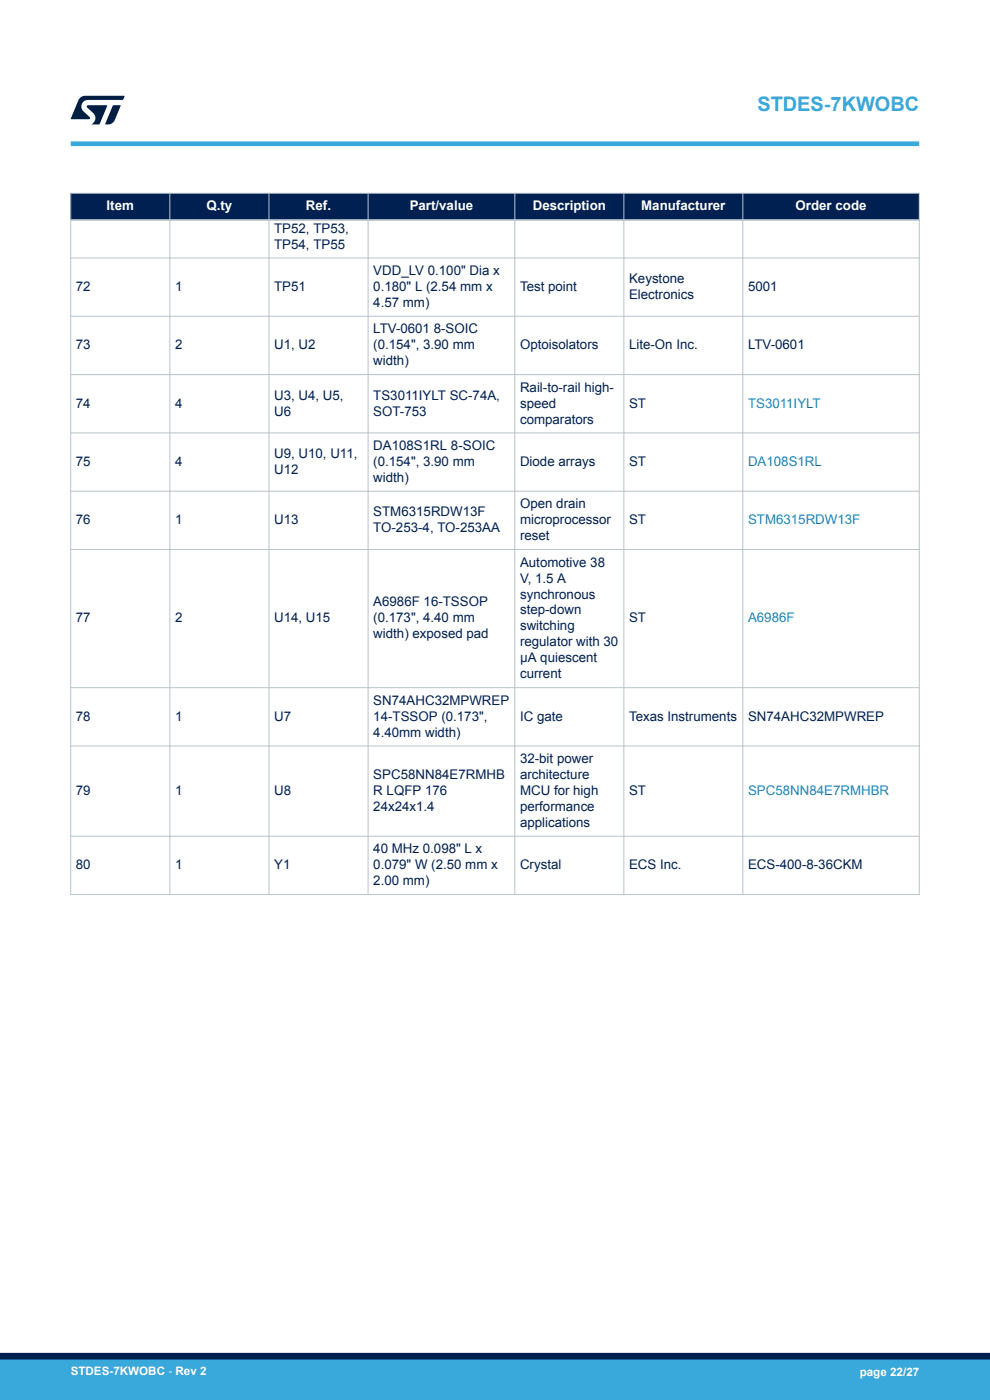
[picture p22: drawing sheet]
<svg xmlns="http://www.w3.org/2000/svg" width="210mm" height="297mm" viewBox="0 0 210 297" stroke-linecap="round" stroke-linejoin="round" font-family="sans-serif">
<defs><g id="words">
<text font-size="4.2" fill="#39a9dc" x="160.7" y="23.5">STDES-7KWOBC</text>
<g font-size="2.8" fill="#fff">
<text x="22.6" y="44.6">Item</text>
<text x="43.8" y="44.6">Q.ty</text>
<text x="64.9" y="44.6">Ref.</text>
<text x="86.9" y="44.6">Part/value</text>
<text x="113" y="44.6">Description</text>
<text x="136" y="44.6">Manufacturer</text>
<text x="168.8" y="44.6">Order code</text>
</g>
<g font-size="2.8" fill="#002052">
<text x="58.2" y="49.4">TP52, TP53,</text>
<text x="58.2" y="52.7">TP54, TP55</text>
<text x="79.2" y="58.3">VDD_LV 0.100&quot; Dia x</text>
<text x="16.1" y="61.7">72</text>
<text x="37.1" y="61.7">1</text>
<text x="58.2" y="61.7">TP51</text>
<text x="79.2" y="61.7">0.180&quot; L (2.54 mm x</text>
<text x="79.2" y="65.1">4.57 mm)</text>
<text x="110.3" y="61.7">Test point</text>
<text x="133.4" y="60">Keystone</text>
<text x="133.4" y="63.4">Electronics</text>
<text x="158.7" y="61.7">5001</text>
<text x="79.2" y="70.7">LTV-0601 8-SOIC</text>
<text x="16.1" y="74.1">73</text>
<text x="37.1" y="74.1">2</text>
<text x="58.2" y="74.1">U1, U2</text>
<text x="79.2" y="74.1">(0.154&quot;, 3.90 mm</text>
<text x="79.2" y="77.5">width)</text>
<text x="110.3" y="74.1">Optoisolators</text>
<text x="133.4" y="74.1">Lite-On Inc.</text>
<text x="158.7" y="74.1">LTV-0601</text>
<text x="110.3" y="83.1">Rail-to-rail high-</text>
<text x="16.1" y="86.5">74</text>
<text x="37.1" y="86.5">4</text>
<text x="58.2" y="84.8">U3, U4, U5,</text>
<text x="58.2" y="88.2">U6</text>
<text x="79.2" y="84.8">TS3011IYLT SC-74A,</text>
<text x="79.2" y="88.2">SOT-753</text>
<text x="110.3" y="86.5">speed</text>
<text x="110.3" y="89.9">comparators</text>
<text x="133.4" y="86.5">ST</text>
<text x="79.2" y="95.5">DA108S1RL 8-SOIC</text>
<text x="16.1" y="98.8">75</text>
<text x="37.1" y="98.8">4</text>
<text x="58.2" y="97.1">U9, U10, U11,</text>
<text x="58.2" y="100.5">U12</text>
<text x="79.2" y="98.8">(0.154&quot;, 3.90 mm</text>
<text x="110.3" y="98.8">Diode arrays</text>
<text x="133.4" y="98.8">ST</text>
<text x="79.2" y="102.2">width)</text>
<text x="110.3" y="107.8">Open drain</text>
<text x="16.1" y="111.2">76</text>
<text x="37.1" y="111.2">1</text>
<text x="58.2" y="111.2">U13</text>
<text x="79.2" y="109.5">STM6315RDW13F</text>
<text x="79.2" y="112.9">TO-253-4, TO-253AA</text>
<text x="110.3" y="111.2">microprocessor</text>
<text x="133.4" y="111.2">ST</text>
<text x="110.3" y="114.6">reset</text>
<text x="110.3" y="120.2">Automotive 38</text>
<text x="110.3" y="123.6">V, 1.5 A</text>
<text x="79.2" y="128.7">A6986F 16-TSSOP</text>
<text x="110.3" y="127">synchronous</text>
<text x="110.3" y="130.4">step-down</text>
<text x="16.1" y="132">77</text>
<text x="37.1" y="132">2</text>
<text x="58.2" y="132">U14, U15</text>
<text x="79.2" y="132">(0.173&quot;, 4.40 mm</text>
<text x="79.2" y="135.4">width) exposed pad</text>
<text x="110.3" y="133.7">switching</text>
<text x="110.3" y="137.1">regulator with 30</text>
<text x="133.4" y="132">ST</text>
<text x="110.3" y="140.5">µA quiescent</text>
<text x="110.3" y="143.9">current</text>
<text x="79.2" y="149.5">SN74AHC32MPWREP</text>
<text x="16.1" y="152.9">78</text>
<text x="37.1" y="152.9">1</text>
<text x="58.2" y="152.9">U7</text>
<text x="79.2" y="152.9">14-TSSOP (0.173&quot;,</text>
<text x="110.3" y="152.9">IC gate</text>
<text x="133.4" y="152.9">Texas Instruments</text>
<text x="158.7" y="152.9">SN74AHC32MPWREP</text>
<text x="79.2" y="156.3">4.40mm width)</text>
<text x="110.3" y="161.9">32-bit power</text>
<text x="79.2" y="165.3">SPC58NN84E7RMHB</text>
<text x="110.3" y="165.3">architecture</text>
<text x="16.1" y="168.6">79</text>
<text x="37.1" y="168.6">1</text>
<text x="58.2" y="168.6">U8</text>
<text x="79.2" y="168.6">R LQFP 176</text>
<text x="79.2" y="172">24x24x1.4</text>
<text x="110.3" y="168.6">MCU for high</text>
<text x="110.3" y="172">performance</text>
<text x="133.4" y="168.6">ST</text>
<text x="110.3" y="175.4">applications</text>
<text x="16.1" y="184.4">80</text>
<text x="37.1" y="184.4">1</text>
<text x="58.2" y="184.4">Y1</text>
<text x="79.2" y="181">40 MHz 0.098&quot; L x</text>
<text x="79.2" y="184.4">0.079&quot; W (2.50 mm x</text>
<text x="110.3" y="184.4">Crystal</text>
<text x="133.4" y="184.4">ECS Inc.</text>
<text x="158.7" y="184.4">ECS-400-8-36CKM</text>
<text x="79.2" y="187.8">2.00 mm)</text>
</g>
<g font-size="2.8" fill="#1f81af">
<text x="158.7" y="86.5">TS3011IYLT</text>
<text x="158.7" y="98.8">DA108S1RL</text>
<text x="158.7" y="111.2">STM6315RDW13F</text>
<text x="158.7" y="132">A6986F</text>
<text x="158.7" y="168.6">SPC58NN84E7RMHBR</text>
</g>
<g font-size="2.5" fill="#fff">
<text x="15" y="291.6">STDES-7KWOBC - Rev 2</text>
<text x="182.4" y="291.9">page 22/27</text>
</g>
</g></defs>
<g fill="#002052">
<path d="M15 41h180v5.7h-180z" fill-rule="evenodd"/>
<path d="M15 41h180v5.7h-180z" fill-rule="evenodd"/>
</g>
<g fill="none" stroke="#b9c4ca" stroke-width=".21">
<path d="M14.9 41h180.2M14.9 54.7h180.2M15 40.9v149M36 40.9v149M57.1 40.9v149M78.1 40.9v149M109.2 40.9v149M132.3 40.9v149M157.6 40.9v149M195 40.9v149M14.9 67.1h180.2M14.9 79.5h180.2"/>
<path d="M14.9 91.8h180.2M14.9 104.2h180.2M14.9 116.6h180.2M14.9 145.9h180.2M14.9 158.3h180.2M14.9 177.4h180.2M14.9 189.8h180.2"/>
</g>
<path d="M14.9 46.7h180.2" fill="none" stroke="#b9c4ca" stroke-width=".35"/>
<path d="M15 30.5h180" fill="none" stroke="#39a9dc" stroke-width="1"/>
<g fill="#001e41">
<path d="M17.1 20.7l.9-.4 8.4 .1-.3 .8h-7.4a1.4 1.4 0 0 0-1.3 .8 1.4 1.4 0 0 0 .2 1.5l1.4 1.3v.4l-4 .1 1.6-4.1z"/>
<path d="M24 22.4h1.6l-1.3 3.1a1.54 1.54 0 0 1-1.4 .9l-.6-.1z"/>
<path d="M18.5 22.4h4.2l-1.6 4h-1.7a1.48 1.48 0 0 0 .4-2.4l-1.3-1.2z"/>
</g>
<g fill="#39a9dc">
<path d="M0 288.4h210v8.6h-210z" fill-rule="evenodd"/>
<path d="M-.1 288.4h210.2v4.4h-210.2z" fill-rule="evenodd"/>
</g>
<path d="M0 287.7h210" fill="none" stroke="#002052" stroke-width="1.4"/>
<use href="#words"/>
</svg>
